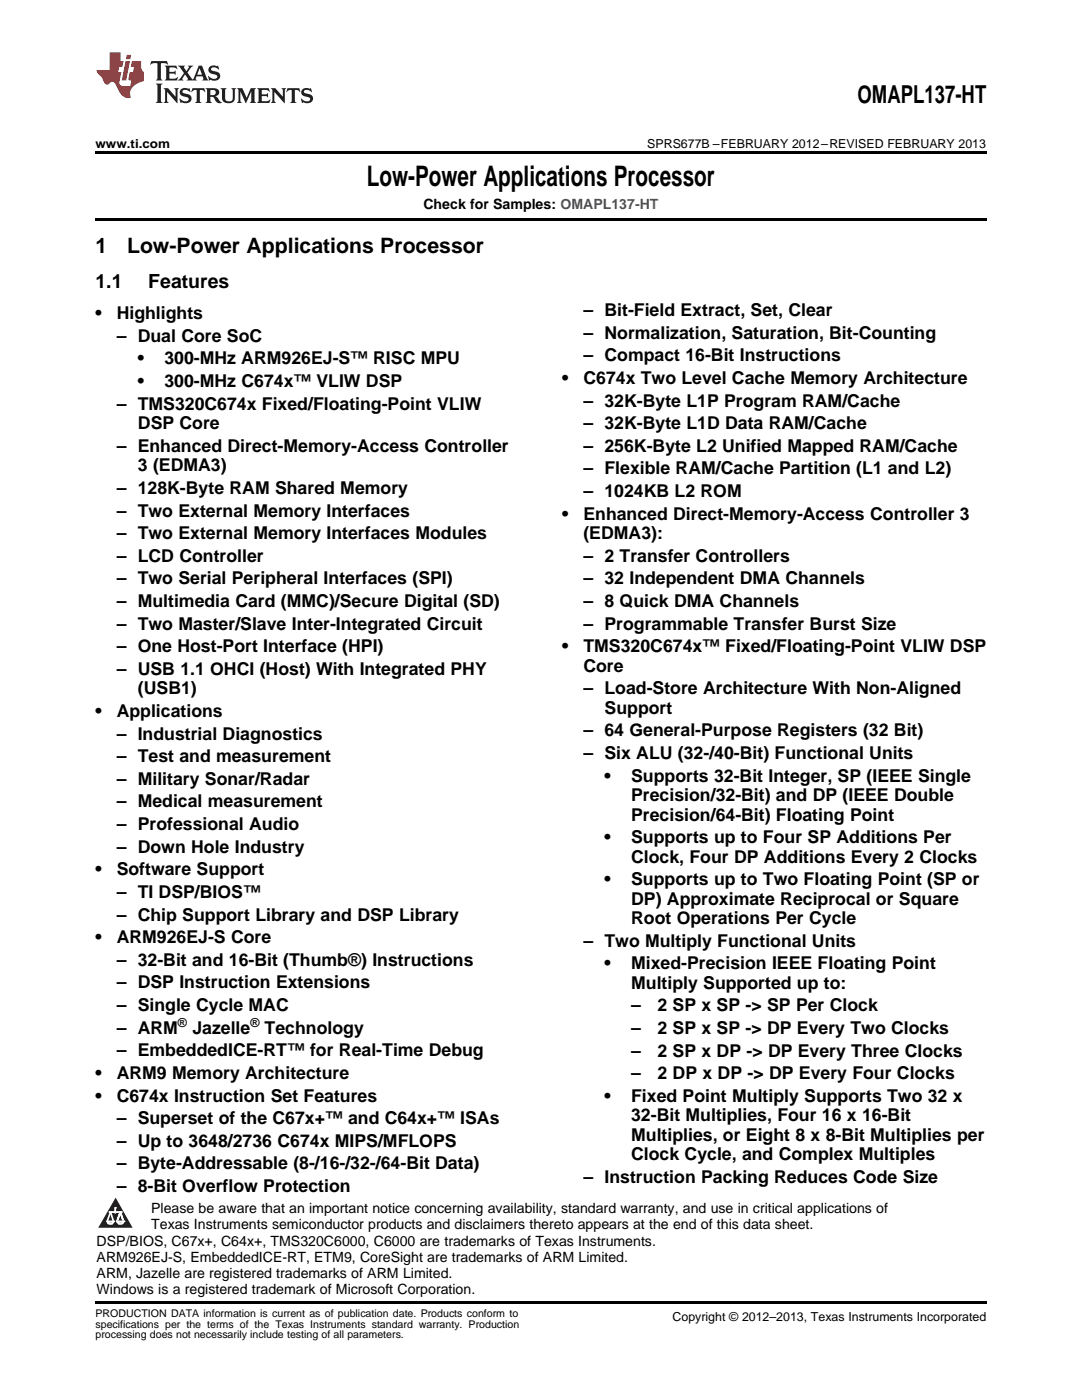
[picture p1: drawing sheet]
<svg xmlns="http://www.w3.org/2000/svg" width="216mm" height="279mm" viewBox="0 0 216 279" stroke-linecap="round" stroke-linejoin="round" font-family="sans-serif">
<defs><g id="words">
<text font-size="5.6" x="73.2" y="37">Low-Power Applications Processor</text>
<text font-size="4.9" x="171.1" y="20.5">OMAPL137-HT</text>
<g font-size="4.2">
<text x="19" y="50.5">1</text>
<text x="25.4" y="50.5">Low-Power Applications Processor</text>
</g>
<g font-size="3.9">
<text x="19" y="57.6">1.1</text>
<text x="29.6" y="57.6">Features</text>
</g>
<g font-size="3.5">
<text x="19" y="63.7">•</text>
<text x="23.3" y="63.7">Highlights</text>
<text x="116.4" y="63.1">– Bit-Field Extract, Set, Clear</text>
<text x="23.3" y="68.2">– Dual Core SoC</text>
<text x="116.4" y="67.6">– Normalization, Saturation, Bit-Counting</text>
<text x="27.5" y="72.7">•</text>
<text x="27.5" y="77.3">•</text>
<text x="32.8" y="72.7">300-MHz ARM926EJ-S™ RISC MPU</text>
<text x="32.8" y="77.3">300-MHz C674x™ VLIW DSP</text>
<text x="112.2" y="76.6">•</text>
<text x="116.4" y="72.1">– Compact 16-Bit Instructions</text>
<text x="116.4" y="76.6">C674x Two Level Cache Memory Architecture</text>
<text x="23.3" y="81.8">– TMS320C674x Fixed/Floating-Point VLIW</text>
<text x="116.4" y="81.1">– 32K-Byte L1P Program RAM/Cache</text>
<text x="27.5" y="85.7">DSP Core</text>
<text x="116.4" y="85.7">– 32K-Byte L1D Data RAM/Cache</text>
<text x="23.3" y="90.2">– Enhanced Direct-Memory-Access Controller</text>
<text x="27.5" y="94.1">3 (EDMA3)</text>
<text x="116.4" y="90.2">– 256K-Byte L2 Unified Mapped RAM/Cache</text>
<text x="116.4" y="94.7">– Flexible RAM/Cache Partition (L1 and L2)</text>
<text x="23.3" y="98.6">– 128K-Byte RAM Shared Memory</text>
<text x="116.4" y="99.2">– 1024KB L2 ROM</text>
<text x="23.3" y="103.1">– Two External Memory Interfaces</text>
<text x="23.3" y="107.6">– Two External Memory Interfaces Modules</text>
<text x="112.2" y="103.7">•</text>
<text x="116.4" y="103.7">Enhanced Direct-Memory-Access Controller 3</text>
<text x="116.4" y="107.6">(EDMA3):</text>
<text x="23.3" y="112.1">– LCD Controller</text>
<text x="116.4" y="112.1">– 2 Transfer Controllers</text>
<text x="23.3" y="116.6">– Two Serial Peripheral Interfaces (SPI)</text>
<text x="116.4" y="116.6">– 32 Independent DMA Channels</text>
<text x="23.3" y="121.1">– Multimedia Card (MMC)/Secure Digital (SD)</text>
<text x="23.3" y="125.7">– Two Master/Slave Inter-Integrated Circuit</text>
<text x="116.4" y="121.1">– 8 Quick DMA Channels</text>
<text x="116.4" y="125.7">– Programmable Transfer Burst Size</text>
<text x="23.3" y="130.2">– One Host-Port Interface (HPI)</text>
<text x="112.2" y="130.2">•</text>
<text x="116.4" y="130.2">TMS320C674x™ Fixed/Floating-Point VLIW DSP</text>
<text x="23.3" y="134.7">– USB 1.1 OHCI (Host) With Integrated PHY</text>
<text x="116.4" y="134.1">Core</text>
<text x="19" y="143.1">•</text>
<text x="23.3" y="143.1">Applications</text>
<text x="27.5" y="138.6">(USB1)</text>
<text x="116.4" y="138.6">– Load-Store Architecture With Non-Aligned</text>
<text x="120.6" y="142.5">Support</text>
<text x="23.3" y="147.6">– Industrial Diagnostics</text>
<text x="116.4" y="147">– 64 General-Purpose Registers (32 Bit)</text>
<text x="23.3" y="152.1">– Test and measurement</text>
<text x="116.4" y="151.5">– Six ALU (32-/40-Bit) Functional Units</text>
<text x="120.6" y="156">•</text>
<text x="125.9" y="156">Supports 32-Bit Integer, SP (IEEE Single</text>
<text x="23.3" y="156.6">– Military Sonar/Radar</text>
<text x="23.3" y="161.1">– Medical measurement</text>
<text x="125.9" y="159.9">Precision/32-Bit) and DP (IEEE Double</text>
<text x="23.3" y="165.7">– Professional Audio</text>
<text x="125.9" y="163.8">Precision/64-Bit) Floating Point</text>
<text x="23.3" y="170.2">– Down Hole Industry</text>
<text x="120.6" y="168.3">•</text>
<text x="125.9" y="168.3">Supports up to Four SP Additions Per</text>
<text x="125.9" y="172.2">Clock, Four DP Additions Every 2 Clocks</text>
<text x="19" y="174.7">•</text>
<text x="23.3" y="174.7">Software Support</text>
<text x="23.3" y="179.2">– TI DSP/BIOS™</text>
<text x="120.6" y="176.7">•</text>
<text x="125.9" y="176.7">Supports up to Two Floating Point (SP or</text>
<text x="23.3" y="183.7">– Chip Support Library and DSP Library</text>
<text x="125.9" y="180.6">DP) Approximate Reciprocal or Square</text>
<text x="125.9" y="184.4">Root Operations Per Cycle</text>
<text x="19" y="188.2">•</text>
<text x="23.3" y="188.2">ARM926EJ-S Core</text>
<text x="116.4" y="188.9">– Two Multiply Functional Units</text>
<text x="23.3" y="192.8">– 32-Bit and 16-Bit (Thumb®) Instructions</text>
<text x="23.3" y="197.3">– DSP Instruction Extensions</text>
<text x="120.6" y="193.5">•</text>
<text x="125.9" y="193.5">Mixed-Precision IEEE Floating Point</text>
<text x="125.9" y="197.3">Multiply Supported up to:</text>
<text x="23.3" y="201.8">– Single Cycle MAC</text>
<text x="125.9" y="201.9">–</text>
<text x="131.2" y="201.9">2 SP x SP -&gt; SP Per Clock</text>
<text x="23.3" y="206.3">– ARM</text>
<text x="38.4" y="206.3">Jazelle</text>
<text x="52.8" y="206.3">Technology</text>
<text x="125.9" y="206.4">–</text>
<text x="131.2" y="206.4">2 SP x SP -&gt; DP Every Two Clocks</text>
<text x="19" y="215.3">•</text>
<text x="23.3" y="210.8">– EmbeddedICE-RT™ for Real-Time Debug</text>
<text x="23.3" y="215.3">ARM9 Memory Architecture</text>
<text x="125.9" y="210.9">–</text>
<text x="125.9" y="215.4">–</text>
<text x="131.2" y="210.9">2 SP x DP -&gt; DP Every Three Clocks</text>
<text x="131.2" y="215.4">2 DP x DP -&gt; DP Every Four Clocks</text>
<text x="19" y="219.9">•</text>
<text x="23.3" y="219.9">C674x Instruction Set Features</text>
<text x="120.6" y="219.9">•</text>
<text x="125.9" y="219.9">Fixed Point Multiply Supports Two 32 x</text>
<text x="23.3" y="224.4">– Superset of the C67x+™ and C64x+™ ISAs</text>
<text x="125.9" y="223.8">32-Bit Multiplies, Four 16 x 16-Bit</text>
<text x="125.9" y="227.7">Multiplies, or Eight 8 x 8-Bit Multiplies per</text>
<text x="23.3" y="228.9">– Up to 3648/2736 C674x MIPS/MFLOPS</text>
<text x="23.3" y="233.4">– Byte-Addressable (8-/16-/32-/64-Bit Data)</text>
<text x="125.9" y="231.6">Clock Cycle, and Complex Multiples</text>
<text x="23.3" y="237.9">– 8-Bit Overflow Protection</text>
<text x="116.4" y="236.1">– Instruction Packing Reduces Code Size</text>
</g>
<g font-size="2.8">
<text x="84.5" y="41.6">Check for Samples: OMAPL137-HT</text>
<text x="30.2" y="242">Please be aware that an important notice concerning availability, standard warranty, and use in critical applications of</text>
<text x="30.2" y="245.2">Texas Instruments semiconductor products and disclaimers thereto appears at the end of this data sheet.</text>
<text x="19.3" y="248.7">DSP/BIOS, C67x+, C64x+, TMS320C6000, C6000 are trademarks of Texas Instruments.</text>
<text x="19.3" y="251.9">ARM926EJ-S, EmbeddedICE-RT, ETM9, CoreSight are trademarks of ARM Limited.</text>
<text x="19.3" y="255.1">ARM, Jazelle are registered trademarks of ARM Limited.</text>
<text x="19.3" y="258.2">Windows is a registered trademark of Microsoft Corporation.</text>
</g>
<g font-size="2.5">
<text x="19" y="29.6">www.ti.com</text>
<text x="129.2" y="29.6">SPRS677B –FEBRUARY 2012–REVISED FEBRUARY 2013</text>
<text x="35.5" y="204.9">®</text>
<text x="50" y="204.9">®</text>
<text x="134.2" y="263.6">Copyright © 2012–2013, Texas Instruments Incorporated</text>
</g>
<g font-size="2.1">
<text x="19" y="262.9">PRODUCTION DATA information is current as of publication date. Products conform to</text>
<text x="19" y="265">specifications per the terms of the Texas Instruments standard warranty. Production</text>
<text x="19" y="267.1">processing does not necessarily include testing of all parameters.</text>
</g>
<g font-size=".4" fill="#fff">
<text x="19" y="248.7">2</text>
<text x="19" y="251.9">3</text>
<text x="19" y="255.1">4</text>
</g>
</g></defs>
<path d="M19 259.7h177.8v.5h-177.8z" fill="#000"/>
<path d="M23.1 239l3.4 6h-6.9z" fill="#231f20"/>
<path d="M21.4 243.8h1.2l-.3 .5h-.3a.55 .55 0 0 1-.6-.5z" fill-rule="evenodd" fill="#fff"/>
<path d="M21.4 243.8h1.2l-.3 .5h-.3a.55 .55 0 0 1-.6-.5z" fill="none" stroke="#231f20" stroke-width=".34"/>
<path d="M21.4 243.8h1.2l-.3 .5h-.5z" fill="none" stroke="#fff" stroke-width=".34"/>
<path d="M23 242h.1" fill="none" stroke="#fff" stroke-width=".34"/>
<path d="M23 241v1z" fill="#fff"/>
<path d="M23 241v1z" fill="none" stroke="#fff" stroke-width=".34"/>
<circle cx="23" cy="241" r=".17" fill="#fff"/>
<path d="M21.9 241.9h.1" fill="none" stroke="#fff" stroke-width=".34"/>
<path d="M21.9 241.9h2.3z" fill="#fff"/>
<path d="M21.9 241.9h2.3z" fill="none" stroke="#fff" stroke-width=".34"/>
<circle cx="24.2" cy="241.9" r=".17" fill="#fff"/>
<path d="M23.3 243.8h.1" fill="none" stroke="#fff" stroke-width=".34"/>
<path d="M24 241.9l-.7 1.9z" fill="#fff"/>
<path d="M24 241.9l-.7 1.9z" fill="none" stroke="#fff" stroke-width=".34"/>
<path d="M24 241.9l.7 1.9z" fill="#fff"/>
<path d="M24 241.9l.7 1.9z" fill="none" stroke="#fff" stroke-width=".34"/>
<path d="M24.6 243.8h.1" fill="none" stroke="#fff" stroke-width=".34"/>
<circle cx="21.4" cy="243.8" r=".17" fill="#fff"/>
<path d="M22.1 241.9l-.7 1.9z" fill="#fff"/>
<path d="M22.1 241.9l-.7 1.9z" fill="none" stroke="#fff" stroke-width=".34"/>
<path d="M22.1 241.9l.5 1.9z" fill="#fff"/>
<path d="M22.1 241.9l.5 1.9z" fill="none" stroke="#fff" stroke-width=".34"/>
<circle cx="22.6" cy="243.8" r=".17" fill="#fff"/>
<path d="M23.4 243.8h1.3a.65 .65 0 0 1-.7 .5 .65 .65 0 0 1-.6-.5z" fill-rule="evenodd" fill="#fff"/>
<path d="M23.4 243.8h1.3a.65 .65 0 0 1-.7 .5 .65 .65 0 0 1-.6-.5z" fill="none" stroke="#231f20" stroke-width=".34"/>
<path d="M23.4 243.8h1.3l-.4 .5h-.6z" fill="none" stroke="#fff" stroke-width=".34"/>
<path d="M23.3 243.8h.1" fill="none" stroke="#fff" stroke-width=".34"/>
<circle cx="24.7" cy="243.8" r=".17" fill="#fff"/>
<path d="M19 30.1h177.8v.5h-177.8zM19 43.6h177.8v.6h-177.8z" fill="#000"/>
<path d="M30.2 12.2l-.2 .7a1.31 1.31 0 0 1 1.4-.2v2.9l-.3 .5h1.3l-.3-.5v-2.8l.3-.2a1.09 1.09 0 0 1 1.1 .3l-.2-.7zM32.9 13.1l.3 .5v2l-.3 .5h2.4l.2-.8a1.48 1.48 0 0 1-1.7 .4v-1h1l.2 .2v-.8l-.2 .2h-1v-.7l.2-.1a1.73 1.73 0 0 1 1.4 .3l-.2-.7zM35.5 13.1l1.2 1.5-.7 1-.5 .5h1.1l-.2-.3 .5-.9 .6 .9-.2 .3h2l-.3-.3 .2-.6h1.2l.2 .6-.2 .3h1.2l-.3-.5-1-2.5h-.6l-1.3 2.8-1-1.4 1.1-1.4h-1l.2 .3-.5 .8-.5-.8 .2-.3zM39.8 13.6l.5 1.3h-1zM41.9 13.3a.83 .83 0 0 0-.3 .9 .83 .83 0 0 0 .8 .6l.8 .2 .2 .3a1 1 0 0 1-1 .5 1 1 0 0 1-.8-.7l.1 1 .2-.1a1.65 1.65 0 0 0 2-.5 .89 .89 0 0 0-.8-1.2l-.8-.2-.2-.3a.91 .91 0 0 1 1.6 .1l-.2-.8-.4 .1a1.34 1.34 0 0 0-1.2 .1zM31.1 16.7l.3 .5v2.9l-.3 .5h1.3l-.3-.5v-2.9l.3-.5zM32.7 17.6l.2 .5v2l-.2 .5h.9l-.3-.5 .1-1.7 2 2.2v-2.5l.3-.5h-.9l.2 .3v1.4l-1.5-1.7zM36.2 17.8a.83 .83 0 0 0-.3 .9 .83 .83 0 0 0 .8 .6l.8 .2 .2 .3a1 1 0 0 1-1 .5 1 1 0 0 1-.8-.7l.1 1 .2-.1a1.66 1.66 0 0 0 2-.5 .89 .89 0 0 0-.9-1.2l-.7-.2-.2-.3a.91 .91 0 0 1 1.6 .1l-.2-.8-.4 .1a1.36 1.36 0 0 0-1.2 .1zM38.4 17.6l-.2 .8a.61 .61 0 0 1 1.1-.3v2l-.4 .5h1.3l-.3-.5v-2l.2-.2a.81 .81 0 0 1 .8 .5l-.1-.8zM41 17.6l.3 .5v2l-.3 .5h1.3l-.3-.3v-1a.72 .72 0 0 1 .9 .7 .85 .85 0 0 0 1.4 .4l-.5-.2-.5-.8-.3-.2a.78 .78 0 0 0 .7-.8 .78 .78 0 0 0-.7-.8zM42 18h.2a.6 .6 0 0 1 .7 .1 .6 .6 0 0 1 .1 .6l-.2 .2-.8 .1zM44 17.6l.3 .3a3.4 3.4 0 0 0 .3 2.4 1.57 1.57 0 0 0 2.2-.3l.1-2.1 .2-.3h-1l.3 .5v1.4a.76 .76 0 0 1-.7 .7 .76 .76 0 0 1-.8-.7v-1.4l.3-.5zM47.3 17.6l.3 .5v2l-.3 .5h.9l-.2-.5v-1.9l1 2.4 1.1-2.4v1.9l-.2 .5h1.2l-.3-.5v-2l.3-.5h-1.1l-.8 1.9-.8-1.9zM51.3 17.6l.3 .5v2l-.3 .5h2.4l.2-.8a1.49 1.49 0 0 1-1.6 .4l-.1-1h1l.3 .2v-.8l-.3 .2h-1v-.7l.3-.2a1.73 1.73 0 0 1 1.4 .4l-.3-.7zM54.1 17.6l.3 .5v2l-.3 .5h1l-.4-.5 .1-1.7 2 2.2v-2.5l.3-.5h-.9l.2 .3v1.4l-1.5-1.7zM57.4 17.6l-.2 .8a.8 .8 0 0 1 1-.4v2.1l-.3 .5h1.3l-.4-.5v-2l.2-.2a.81 .81 0 0 1 .9 .5l-.2-.8zM60.4 17.8a.83 .83 0 0 0-.3 .9 .83 .83 0 0 0 .8 .6l.8 .2 .2 .3a1 1 0 0 1-1 .5 1 1 0 0 1-.8-.7l.2 1 .1-.1a1.66 1.66 0 0 0 2-.5 .89 .89 0 0 0-.8-1.2l-.8-.2-.2-.3a.91 .91 0 0 1 1.6 .1l-.2-.8-.3 .1a1.35 1.35 0 0 0-1.3 .1z" fill="#231f20"/>
<path d="M21.9 10.4v3.6h-2.6a2.13 2.13 0 0 0 .9 1.3l.4 .7a.94 .94 0 0 0 1.1 .8 .75 .75 0 0 1 .6-.4 .75 .75 0 0 1 .7 .4l.5 1a2.1 2.1 0 0 0 2.6 1.7 2.2 2.2 0 0 1 1.7-3l.9-.3v-1.8a1.16 1.16 0 0 1-.5-1.1v-1.1h-1.9l-.2 1.1h.7l-.3 1.1h-.6l-.3 1.2v.4h.6l-.2 1.2h-.9a.93 .93 0 0 1-1.3-.9l.4-1.9h-.6l.2-1.1h.6l.3-1.1h-.6v-1.8zM25.1 12.2l-.8 3.8h.9l.7-3.8zM25.3 11l-.2 .8h.9l.2-.8z" fill="#ee1d23"/>
<use href="#words"/>
</svg>
